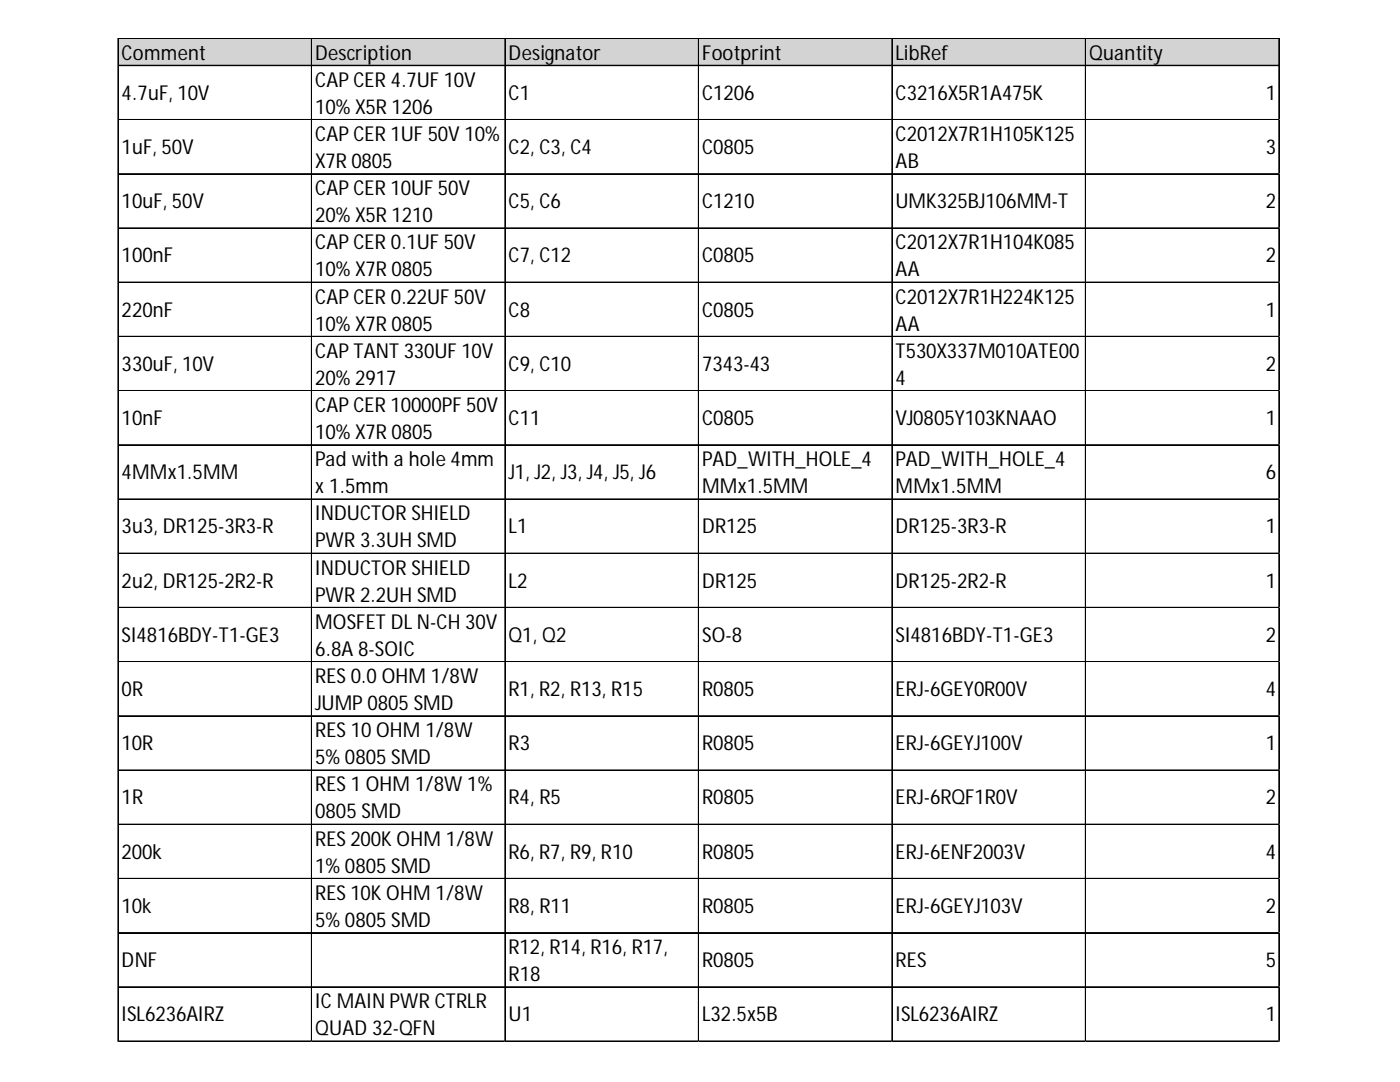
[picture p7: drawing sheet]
<svg xmlns="http://www.w3.org/2000/svg" width="279mm" height="216mm" viewBox="0 0 279 216" stroke-linecap="round" stroke-linejoin="round" font-family="sans-serif">
<defs><g id="words">
<g font-size="4.1">
<text x="24.3" y="11.9">Comment</text>
<text x="62.9" y="11.9">Description</text>
<text x="101.5" y="11.9">Designator</text>
<text x="140.1" y="11.9">Footprint</text>
<text x="178.7" y="11.9">LibRef</text>
<text x="217.3" y="11.9">Quantity</text>
<text x="62.9" y="17.3">CAPCER 4.7UF 10V</text>
<text x="24.3" y="19.9">4.7uF, 10V</text>
<text x="62.9" y="22.7">10% X5R 1206</text>
<text x="101.5" y="19.9">C1</text>
<text x="140.1" y="19.9">C1206</text>
<text x="178.7" y="19.9">C3216X5R1A475K</text>
<text x="252.6" y="19.9">1</text>
<text x="62.9" y="28.1">CAPCER 1UF 50V 10%</text>
<text x="178.7" y="28.1">C2012X7R1H105K125</text>
<text x="24.3" y="30.7">1uF, 50V</text>
<text x="62.9" y="33.5">X7R 0805</text>
<text x="101.5" y="30.7">C2, C3, C4</text>
<text x="140.1" y="30.7">C0805</text>
<text x="178.7" y="33.5">AB</text>
<text x="252.6" y="30.7">3</text>
<text x="24.3" y="41.5">10uF, 50V</text>
<text x="62.9" y="38.9">CAPCER 10UF 50V</text>
<text x="101.5" y="41.5">C5, C6</text>
<text x="140.1" y="41.5">C1210</text>
<text x="178.7" y="41.5">UMK325BJ106MM-T</text>
<text x="252.6" y="41.5">2</text>
<text x="62.9" y="44.3">20% X5R 1210</text>
<text x="24.3" y="52.4">100nF</text>
<text x="62.9" y="49.7">CAPCER 0.1UF 50V</text>
<text x="101.5" y="52.4">C7, C12</text>
<text x="140.1" y="52.4">C0805</text>
<text x="178.7" y="49.7">C2012X7R1H104K085</text>
<text x="252.6" y="52.4">2</text>
<text x="62.9" y="55.2">10% X7R 0805</text>
<text x="178.7" y="55.2">AA</text>
<text x="24.3" y="63.2">220nF</text>
<text x="62.9" y="60.6">CAPCER 0.22UF 50V</text>
<text x="62.9" y="66">10% X7R 0805</text>
<text x="101.5" y="63.2">C8</text>
<text x="140.1" y="63.2">C0805</text>
<text x="178.7" y="60.6">C2012X7R1H224K125</text>
<text x="178.7" y="66">AA</text>
<text x="252.6" y="63.2">1</text>
<text x="62.9" y="71.4">CAPTANT330UF 10V</text>
<text x="178.7" y="71.4">T530X337M010ATE00</text>
<text x="24.3" y="74">330uF, 10V</text>
<text x="62.9" y="76.8">20% 2917</text>
<text x="101.5" y="74">C9, C10</text>
<text x="140.1" y="74">7343-43</text>
<text x="178.7" y="76.8">4</text>
<text x="252.6" y="74">2</text>
<text x="62.9" y="82.2">CAPCER 10000PF 50V</text>
<text x="24.3" y="84.8">10nF</text>
<text x="62.9" y="87.6">10% X7R 0805</text>
<text x="101.5" y="84.8">C11</text>
<text x="140.1" y="84.8">C0805</text>
<text x="178.7" y="84.8">VJ0805Y103KNAAO</text>
<text x="252.6" y="84.8">1</text>
<text x="24.3" y="95.6">4MMx1.5MM</text>
<text x="62.9" y="93">Pad with a hole 4mm</text>
<text x="101.5" y="95.6">J1, J2, J3, J4, J5, J6</text>
<text x="140.1" y="93">PAD_WITH_HOLE_4</text>
<text x="178.7" y="93">PAD_WITH_HOLE_4</text>
<text x="252.6" y="95.6">6</text>
<text x="62.9" y="98.4">x 1.5mm</text>
<text x="140.1" y="98.4">MMx1.5MM</text>
<text x="178.7" y="98.4">MMx1.5MM</text>
<text x="24.3" y="106.4">3u3, DR125-3R3-R</text>
<text x="62.9" y="103.8">INDUCTOR SHIELD</text>
<text x="101.5" y="106.4">L1</text>
<text x="140.1" y="106.4">DR125</text>
<text x="178.7" y="106.4">DR125-3R3-R</text>
<text x="252.6" y="106.4">1</text>
<text x="62.9" y="109.2">PWR 3.3UH SMD</text>
<text x="24.3" y="117.3">2u2, DR125-2R2-R</text>
<text x="62.9" y="114.6">INDUCTOR SHIELD</text>
<text x="101.5" y="117.3">L2</text>
<text x="140.1" y="117.3">DR125</text>
<text x="178.7" y="117.3">DR125-2R2-R</text>
<text x="252.6" y="117.3">1</text>
<text x="62.9" y="120.1">PWR 2.2UH SMD</text>
<text x="62.9" y="125.5">MOSFET DLN-CH 30V</text>
<text x="24.3" y="128.1">SI4816BDY-T1-GE3</text>
<text x="62.9" y="130.9">6.8A 8-SOIC</text>
<text x="101.5" y="128.1">Q1, Q2</text>
<text x="140.1" y="128.1">SO-8</text>
<text x="178.7" y="128.1">SI4816BDY-T1-GE3</text>
<text x="252.6" y="128.1">2</text>
<text x="62.9" y="136.3">RES 0.0 OHM 1/8W</text>
<text x="24.3" y="138.9">0R</text>
<text x="62.9" y="141.7">JUMP0805 SMD</text>
<text x="101.5" y="138.9">R1, R2, R13, R15</text>
<text x="140.1" y="138.9">R0805</text>
<text x="178.7" y="138.9">ERJ-6GEY0R00V</text>
<text x="252.6" y="138.9">4</text>
<text x="24.3" y="149.7">10R</text>
<text x="62.9" y="147.1">RES 10 OHM 1/8W</text>
<text x="101.5" y="149.7">R3</text>
<text x="140.1" y="149.7">R0805</text>
<text x="178.7" y="149.7">ERJ-6GEYJ100V</text>
<text x="252.6" y="149.7">1</text>
<text x="62.9" y="152.5">5% 0805 SMD</text>
<text x="24.3" y="160.5">1R</text>
<text x="62.9" y="157.9">RES 1 OHM 1/8W 1%</text>
<text x="101.5" y="160.5">R4, R5</text>
<text x="140.1" y="160.5">R0805</text>
<text x="178.7" y="160.5">ERJ-6RQF1R0V</text>
<text x="252.6" y="160.5">2</text>
<text x="62.9" y="163.3">0805 SMD</text>
<text x="24.3" y="171.3">200k</text>
<text x="62.9" y="168.7">RES 200K OHM 1/8W</text>
<text x="101.5" y="171.3">R6, R7, R9, R10</text>
<text x="140.1" y="171.3">R0805</text>
<text x="178.7" y="171.3">ERJ-6ENF2003V</text>
<text x="252.6" y="171.3">4</text>
<text x="62.9" y="174.1">1% 0805 SMD</text>
<text x="62.9" y="179.5">RES 10K OHM 1/8W</text>
<text x="24.3" y="182.2">10k</text>
<text x="62.9" y="185">5% 0805 SMD</text>
<text x="101.5" y="182.2">R8, R11</text>
<text x="140.1" y="182.2">R0805</text>
<text x="178.7" y="182.2">ERJ-6GEYJ103V</text>
<text x="252.6" y="182.2">2</text>
<text x="101.5" y="190.4">R12, R14, R16, R17,</text>
<text x="24.3" y="193">DNF</text>
<text x="101.5" y="195.8">R18</text>
<text x="140.1" y="193">R0805</text>
<text x="178.7" y="193">RES</text>
<text x="252.6" y="193">5</text>
<text x="24.3" y="203.8">ISL6236AIRZ</text>
<text x="62.9" y="201.2">ICMAIN PWR CTRLR</text>
<text x="101.5" y="203.8">U1</text>
<text x="140.1" y="203.8">L32.5x5B</text>
<text x="178.7" y="203.8">ISL6236AIRZ</text>
<text x="252.6" y="203.8">1</text>
<text x="62.9" y="206.6">QUAD 32-QFN</text>
</g>
</g></defs>
<path d="M23.7 7.7h231.8v5.5h-231.8z" fill="#d3d3d3"/>
<g fill="none" stroke="#000" stroke-width=".2">
<path d="M23.5 7.6v200.3M23.6 7.6v200.3M23.7 7.6h231.7M23.7 7.7h231.7M23.7 13h231.7M23.7 13.1h231.7M62.1 7.8v200.1M62.2 7.8v200.1M100.8 7.8v200.1M100.9 7.8v200.1M139.4 7.8v200.1M139.5 7.8v200.1"/>
<path d="M178 7.8v200.1M178.1 7.8v200.1M216.6 7.8v200.1M216.7 7.8v200.1M255.2 7.8v200.1M255.3 7.8v200.1M23.7 23.8h231.7M23.7 23.9h231.7M23.7 34.7h231.7M23.7 45.5h231.7M23.7 45.6h231.7M23.7 56.3h231.7"/>
<path d="M23.7 56.4h231.7M23.7 67.1h231.7M23.7 67.2h231.7M23.7 77.9h231.7M23.7 78h231.7M23.7 88.7h231.7M23.7 88.8h231.7M23.7 99.6h231.7M23.7 110.4h231.7M23.7 110.5h231.7M23.7 121.2h231.7M23.7 121.3h231.7"/>
<path d="M23.7 132h231.7M23.7 132.1h231.7M23.7 142.8h231.7M23.7 142.9h231.7M23.7 153.6h231.7M23.7 153.7h231.7M23.7 164.4h231.7M23.7 164.5h231.7M23.7 175.3h231.7M23.7 175.4h231.7M23.7 186.1h231.7M23.7 186.2h231.7"/>
<path d="M23.7 196.9h231.7M23.7 197h231.7M23.7 207.7h231.7M23.7 207.8h231.7"/>
</g>
<path d="M23.5 207.9h.1" fill="none" stroke="#e0e0e0" stroke-width=".2"/>
<path d="M23.5 207.9h.2z" fill="#e0e0e0"/>
<path d="M62.1 207.9h.1" fill="none" stroke="#e0e0e0" stroke-width=".2"/>
<path d="M62.1 207.9h.2z" fill="#e0e0e0"/>
<path d="M100.8 207.9h.1" fill="none" stroke="#e0e0e0" stroke-width=".2"/>
<path d="M100.8 207.9h.1z" fill="#e0e0e0"/>
<path d="M139.4 207.9h.1" fill="none" stroke="#e0e0e0" stroke-width=".2"/>
<path d="M139.4 207.9h.2z" fill="#e0e0e0"/>
<path d="M178 207.9h.1" fill="none" stroke="#e0e0e0" stroke-width=".2"/>
<path d="M178 207.9h.2z" fill="#e0e0e0"/>
<path d="M216.6 207.9h.1" fill="none" stroke="#e0e0e0" stroke-width=".2"/>
<path d="M216.6 207.9h.2z" fill="#e0e0e0"/>
<path d="M255.2 207.9h.1" fill="none" stroke="#e0e0e0" stroke-width=".2"/>
<path d="M255.2 207.9h.2z" fill="#e0e0e0"/>
<path d="M255.4 23.8h.1" fill="none" stroke="#e0e0e0" stroke-width=".2"/>
<path d="M255.4 23.8l.1 .2z" fill="#e0e0e0"/>
<path d="M255.4 34.7h.1" fill="none" stroke="#e0e0e0" stroke-width=".2"/>
<path d="M255.4 34.7l.1 .1z" fill="#e0e0e0"/>
<path d="M255.4 45.5h.1" fill="none" stroke="#e0e0e0" stroke-width=".2"/>
<path d="M255.4 45.5l.1 .2z" fill="#e0e0e0"/>
<path d="M255.4 56.3h.1" fill="none" stroke="#e0e0e0" stroke-width=".2"/>
<path d="M255.4 56.3l.1 .2z" fill="#e0e0e0"/>
<path d="M255.4 67.1h.1" fill="none" stroke="#e0e0e0" stroke-width=".2"/>
<path d="M255.4 67.1l.1 .2z" fill="#e0e0e0"/>
<path d="M255.4 77.9h.1" fill="none" stroke="#e0e0e0" stroke-width=".2"/>
<path d="M255.4 77.9l.1 .2z" fill="#e0e0e0"/>
<path d="M255.4 88.7h.1" fill="none" stroke="#e0e0e0" stroke-width=".2"/>
<path d="M255.4 88.7l.1 .2z" fill="#e0e0e0"/>
<path d="M255.4 99.6h.1" fill="none" stroke="#e0e0e0" stroke-width=".2"/>
<path d="M255.4 99.6l.1 .1z" fill="#e0e0e0"/>
<path d="M255.4 110.4h.1" fill="none" stroke="#e0e0e0" stroke-width=".2"/>
<path d="M255.4 110.4l.1 .2z" fill="#e0e0e0"/>
<path d="M255.4 121.2h.1" fill="none" stroke="#e0e0e0" stroke-width=".2"/>
<path d="M255.4 121.2l.1 .2z" fill="#e0e0e0"/>
<path d="M255.4 132h.1" fill="none" stroke="#e0e0e0" stroke-width=".2"/>
<path d="M255.4 132l.1 .2z" fill="#e0e0e0"/>
<path d="M255.4 142.8h.1" fill="none" stroke="#e0e0e0" stroke-width=".2"/>
<path d="M255.4 142.8l.1 .2z" fill="#e0e0e0"/>
<path d="M255.4 153.6h.1" fill="none" stroke="#e0e0e0" stroke-width=".2"/>
<path d="M255.4 153.6l.1 .2z" fill="#e0e0e0"/>
<path d="M255.4 164.4h.1" fill="none" stroke="#e0e0e0" stroke-width=".2"/>
<path d="M255.4 164.4l.1 .2z" fill="#e0e0e0"/>
<path d="M255.4 175.3h.1" fill="none" stroke="#e0e0e0" stroke-width=".2"/>
<path d="M255.4 175.3l.1 .2z" fill="#e0e0e0"/>
<path d="M255.4 186.1h.1" fill="none" stroke="#e0e0e0" stroke-width=".2"/>
<path d="M255.4 186.1l.1 .2z" fill="#e0e0e0"/>
<path d="M255.4 196.9h.1" fill="none" stroke="#e0e0e0" stroke-width=".2"/>
<path d="M255.4 196.9l.1 .2z" fill="#e0e0e0"/>
<path d="M255.4 207.7h.1" fill="none" stroke="#e0e0e0" stroke-width=".2"/>
<path d="M255.4 207.7l.1 .2z" fill="#e0e0e0"/>
<use href="#words"/>
</svg>
